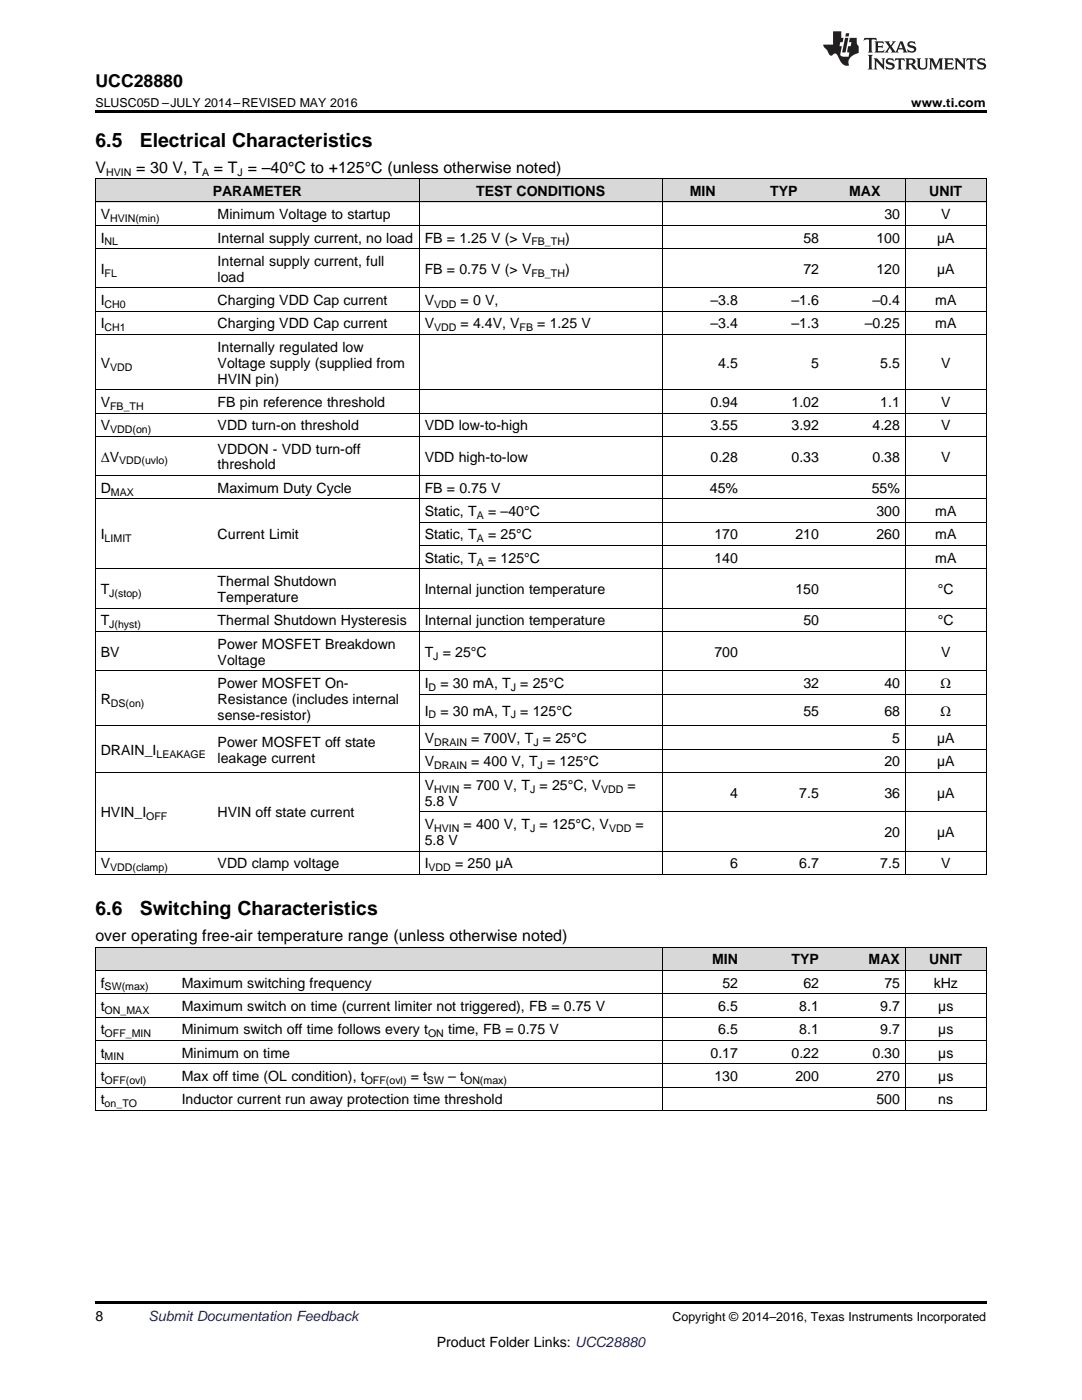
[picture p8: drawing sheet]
<svg xmlns="http://www.w3.org/2000/svg" width="216mm" height="279mm" viewBox="0 0 216 279" stroke-linecap="round" stroke-linejoin="round" font-family="sans-serif">
<defs><g id="words">
<g font-size="3.9">
<text x="19" y="29.3">6.5</text>
<text x="27.9" y="29.3">Electrical Characteristics</text>
<text x="19" y="182.6">6.6</text>
<text x="27.9" y="182.6">Switching Characteristics</text>
</g>
<text font-size="3.5" x="19" y="17.3">UCC28880</text>
<g font-size="3.2">
<text x="19" y="34.4">V</text>
<text x="27.2" y="34.4">= 30 V, T</text>
<text x="42.7" y="34.4">= T = –40°C to +125°C (unless otherwise noted)</text>
<text x="19" y="187.8">over operating free-air temperature range (unless otherwise noted)</text>
</g>
<g font-size="2.8">
<text x="42.4" y="39.1">PARAMETER</text>
<text x="95" y="39.1">TEST CONDITIONS</text>
<text x="137.7" y="39.1">MIN</text>
<text x="153.7" y="39.1">TYP</text>
<text x="169.4" y="39.1">MAX</text>
<text x="185.4" y="39.1">UNIT</text>
<text x="20.1" y="43.7">V</text>
<text x="43.4" y="43.7">Minimum Voltage to startup</text>
<text x="176.5" y="43.7">30</text>
<text x="187.8" y="43.7">V</text>
<text x="20.1" y="48.4">I</text>
<text x="43.4" y="48.4">Internal supply current, no load</text>
<text x="43.4" y="53.1">Internal supply current, full</text>
<text x="84.7" y="48.4">FB = 1.25 V (&gt; V</text>
<text x="112.7" y="48.4">)</text>
<text x="160.3" y="48.4">58</text>
<text x="174.9" y="48.4">100</text>
<text x="187" y="48.4">µA</text>
<text x="20.1" y="54.6">I</text>
<text x="43.4" y="56.2">load</text>
<text x="84.7" y="54.6">FB = 0.75 V (&gt; V</text>
<text x="112.7" y="54.6">)</text>
<text x="160.3" y="54.6">72</text>
<text x="174.9" y="54.6">120</text>
<text x="187" y="54.6">µA</text>
<text x="20.1" y="60.9">I</text>
<text x="20.1" y="65.5">I</text>
<text x="43.4" y="60.9">Charging VDD Cap current</text>
<text x="43.4" y="65.5">Charging VDD Cap current</text>
<text x="84.7" y="60.9">V</text>
<text x="84.7" y="65.5">V</text>
<text x="91.9" y="60.9">= 0 V,</text>
<text x="91.9" y="65.5">= 4.4V, V</text>
<text x="107.2" y="65.5">= 1.25 V</text>
<text x="141.8" y="60.9">–3.8</text>
<text x="141.8" y="65.5">–3.4</text>
<text x="157.9" y="60.9">–1.6</text>
<text x="157.9" y="65.5">–1.3</text>
<text x="172.5" y="65.5">–0.25</text>
<text x="174.1" y="60.9">–0.4</text>
<text x="186.6" y="60.9">mA</text>
<text x="186.6" y="65.5">mA</text>
<text x="43.4" y="70.2">Internally regulated low</text>
<text x="20.1" y="73.4">V</text>
<text x="43.4" y="73.4">Voltage supply (supplied from</text>
<text x="43.4" y="76.6">HVIN pin)</text>
<text x="143.3" y="73.4">4.5</text>
<text x="161.9" y="73.4">5</text>
<text x="175.6" y="73.4">5.5</text>
<text x="187.8" y="73.4">V</text>
<text x="20.1" y="81.2">V</text>
<text x="43.4" y="81.2">FB pin reference threshold</text>
<text x="141.8" y="81.2">0.94</text>
<text x="157.9" y="81.2">1.02</text>
<text x="175.6" y="81.2">1.1</text>
<text x="187.8" y="81.2">V</text>
<text x="20.1" y="85.9">V</text>
<text x="43.4" y="85.9">VDD turn-on threshold</text>
<text x="84.7" y="85.9">VDD low-to-high</text>
<text x="141.8" y="85.9">3.55</text>
<text x="157.9" y="85.9">3.92</text>
<text x="174.1" y="85.9">4.28</text>
<text x="187.8" y="85.9">V</text>
<text x="20.1" y="92.1">ΔV</text>
<text x="43.4" y="90.5">VDDON - VDD turn-off</text>
<text x="43.4" y="93.7">threshold</text>
<text x="84.7" y="92.1">VDD high-to-low</text>
<text x="141.8" y="92.1">0.28</text>
<text x="157.9" y="92.1">0.33</text>
<text x="174.1" y="92.1">0.38</text>
<text x="187.8" y="92.1">V</text>
<text x="20.1" y="98.4">D</text>
<text x="43.4" y="98.4">Maximum Duty Cycle</text>
<text x="84.7" y="98.4">FB = 0.75 V</text>
<text x="141.6" y="98.4">45%</text>
<text x="174" y="98.4">55%</text>
<text x="20.1" y="107.7">I</text>
<text x="43.4" y="107.7">Current Limit</text>
<text x="84.7" y="103">Static, T</text>
<text x="84.7" y="107.7">Static, T</text>
<text x="97.4" y="103">= –40°C</text>
<text x="97.4" y="107.7">= 25°C</text>
<text x="142.6" y="107.7">170</text>
<text x="158.7" y="107.7">210</text>
<text x="174.9" y="103">300</text>
<text x="174.9" y="107.7">260</text>
<text x="186.6" y="103">mA</text>
<text x="186.6" y="107.7">mA</text>
<text x="84.7" y="112.3">Static, T</text>
<text x="97.4" y="112.3">= 125°C</text>
<text x="142.6" y="112.3">140</text>
<text x="186.6" y="112.3">mA</text>
<text x="20.1" y="118.6">T</text>
<text x="43.4" y="117">Thermal Shutdown</text>
<text x="84.7" y="118.6">Internal junction temperature</text>
<text x="158.7" y="118.6">150</text>
<text x="187.1" y="118.6">°C</text>
<text x="20.1" y="124.8">T</text>
<text x="43.4" y="120.2">Temperature</text>
<text x="43.4" y="124.8">Thermal Shutdown Hysteresis</text>
<text x="84.7" y="124.8">Internal junction temperature</text>
<text x="160.3" y="124.8">50</text>
<text x="187.1" y="124.8">°C</text>
<text x="20.1" y="131.1">BV</text>
<text x="43.4" y="129.5">Power MOSFET Breakdown</text>
<text x="84.7" y="131.1">T = 25°C</text>
<text x="142.6" y="131.1">700</text>
<text x="187.8" y="131.1">V</text>
<text x="43.4" y="132.6">Voltage</text>
<text x="43.4" y="137.3">Power MOSFET On-</text>
<text x="84.7" y="137.3">I</text>
<text x="87.9" y="137.3">= 30 mA, T = 25°C</text>
<text x="160.3" y="137.3">32</text>
<text x="176.5" y="137.3">40</text>
<text x="187.7" y="137.3">Ω</text>
<text x="20.1" y="140.5">R</text>
<text x="43.4" y="140.5">Resistance (includes internal</text>
<text x="43.4" y="143.7">sense-resistor)</text>
<text x="84.7" y="142.8">I</text>
<text x="87.9" y="142.8">= 30 mA, T = 125°C</text>
<text x="160.3" y="142.8">55</text>
<text x="176.5" y="142.8">68</text>
<text x="187.7" y="142.8">Ω</text>
<text x="43.4" y="149">Power MOSFET off state</text>
<text x="84.7" y="148.3">V</text>
<text x="94" y="148.3">= 700V, T = 25°C</text>
<text x="178" y="148.3">5</text>
<text x="187" y="148.3">µA</text>
<text x="20.1" y="150.6">DRAIN_I</text>
<text x="43.4" y="152.2">leakage current</text>
<text x="84.7" y="153">V</text>
<text x="94" y="153">= 400 V, T = 125°C</text>
<text x="176.5" y="153">20</text>
<text x="187" y="153">µA</text>
<text x="84.7" y="157.6">V</text>
<text x="84.7" y="160.8">5.8 V</text>
<text x="92.5" y="157.6">= 700 V, T = 25°C, V</text>
<text x="125.2" y="157.6">=</text>
<text x="145.7" y="159.2">4</text>
<text x="159.5" y="159.2">7.5</text>
<text x="176.5" y="159.2">36</text>
<text x="187" y="159.2">µA</text>
<text x="20.1" y="163.1">HVIN_I</text>
<text x="43.4" y="163.1">HVIN off state current</text>
<text x="84.7" y="165.5">V</text>
<text x="92.5" y="165.5">= 400 V, T = 125°C, V</text>
<text x="126.8" y="165.5">=</text>
<text x="176.5" y="167">20</text>
<text x="187" y="167">µA</text>
<text x="20.1" y="173.3">V</text>
<text x="43.4" y="173.3">VDD clamp voltage</text>
<text x="84.7" y="168.6">5.8 V</text>
<text x="84.7" y="173.3">I</text>
<text x="90.8" y="173.3">= 250 µA</text>
<text x="145.7" y="173.3">6</text>
<text x="159.5" y="173.3">6.7</text>
<text x="175.6" y="173.3">7.5</text>
<text x="187.8" y="173.3">V</text>
<text x="20.1" y="197.1">f</text>
<text x="36.3" y="197.1">Maximum switching frequency</text>
<text x="142.1" y="192.4">MIN</text>
<text x="144.1" y="197.1">52</text>
<text x="157.9" y="192.4">TYP</text>
<text x="160.3" y="197.1">62</text>
<text x="173.3" y="192.4">MAX</text>
<text x="176.5" y="197.1">75</text>
<text x="185.4" y="192.4">UNIT</text>
<text x="186.3" y="197.1">kHz</text>
<text x="20.1" y="201.8">t</text>
<text x="36.3" y="201.8">Maximum switch on time (current limiter not triggered), FB = 0.75 V</text>
<text x="143.3" y="201.8">6.5</text>
<text x="159.5" y="201.8">8.1</text>
<text x="175.6" y="201.8">9.7</text>
<text x="187.2" y="201.8">µs</text>
<text x="20.1" y="206.4">t</text>
<text x="36.3" y="206.4">Minimum switch off time follows every t</text>
<text x="89.4" y="206.4">time, FB = 0.75 V</text>
<text x="143.3" y="206.4">6.5</text>
<text x="159.5" y="206.4">8.1</text>
<text x="175.6" y="206.4">9.7</text>
<text x="187.2" y="206.4">µs</text>
<text x="20.1" y="211.1">t</text>
<text x="20.1" y="215.7">t</text>
<text x="36.3" y="211.1">Minimum on time</text>
<text x="36.3" y="215.7">Max off time (OL condition), t</text>
<text x="82" y="215.7">= t</text>
<text x="89.4" y="215.7">– t</text>
<text x="141.8" y="211.1">0.17</text>
<text x="142.6" y="215.7">130</text>
<text x="157.9" y="211.1">0.22</text>
<text x="158.7" y="215.7">200</text>
<text x="174.1" y="211.1">0.30</text>
<text x="174.9" y="215.7">270</text>
<text x="187.2" y="211.1">µs</text>
<text x="187.2" y="215.7">µs</text>
<text x="20.1" y="220.4">t</text>
<text x="36.3" y="220.4">Inductor current run away protection time threshold</text>
<text x="174.9" y="220.4">500</text>
<text x="187.2" y="220.4">ns</text>
<text x="19" y="263.6">8</text>
<text x="87.1" y="268.9">Product Folder Links: UCC28880</text>
</g>
<text font-size="2.8" fill="#0000c8" x="29.6" y="263.6">Submit Documentation Feedback</text>
<g font-size="2.5">
<text x="19" y="21.4">SLUSC05D –JULY 2014–REVISED MAY 2016</text>
<text x="181.8" y="21.4">www.ti.com</text>
<text x="134.2" y="263.6">Copyright © 2014–2016, Texas Instruments Incorporated</text>
</g>
<g font-size="2.1">
<text x="21.2" y="35.1">HVIN</text>
<text x="40.3" y="35.1">A</text>
<text x="47.4" y="35.1">J</text>
<text x="22" y="44.3">HVIN(min)</text>
<text x="20.9" y="49">NL</text>
<text x="106" y="49">FB_TH</text>
<text x="20.9" y="55.2">FL</text>
<text x="106" y="55.2">FB_TH</text>
<text x="20.9" y="61.5">CH0</text>
<text x="86.6" y="61.5">VDD</text>
<text x="20.9" y="66.1">CH1</text>
<text x="86.6" y="66.1">VDD</text>
<text x="103.7" y="66.1">FB</text>
<text x="22" y="73.9">VDD</text>
<text x="22" y="81.8">FB_TH</text>
<text x="22" y="86.4">VDD(on)</text>
<text x="23.8" y="92.7">VDD(uvlo)</text>
<text x="22.1" y="98.9">MAX</text>
<text x="95.1" y="103.6">A</text>
<text x="20.9" y="108.2">LIMIT</text>
<text x="95.1" y="108.2">A</text>
<text x="95.1" y="112.9">A</text>
<text x="21.8" y="119.1">J(stop)</text>
<text x="21.8" y="125.4">J(hyst)</text>
<text x="86.4" y="131.6">J</text>
<text x="85.5" y="137.9">D</text>
<text x="101.9" y="137.9">J</text>
<text x="22.1" y="141">DS(on)</text>
<text x="85.5" y="143.4">D</text>
<text x="101.9" y="143.4">J</text>
<text x="86.6" y="148.9">DRAIN</text>
<text x="106.4" y="148.9">J</text>
<text x="31.2" y="151.2">LEAKAGE</text>
<text x="86.6" y="153.5">DRAIN</text>
<text x="107.3" y="153.5">J</text>
<text x="86.6" y="158.2">HVIN</text>
<text x="105.8" y="158.2">J</text>
<text x="119.9" y="158.2">VDD</text>
<text x="29.2" y="163.7">OFF</text>
<text x="86.6" y="166">HVIN</text>
<text x="105.8" y="166">J</text>
<text x="121.5" y="166">VDD</text>
<text x="22" y="173.8">VDD(clamp)</text>
<text x="85.5" y="173.8">VDD</text>
<text x="20.9" y="197.7">SW(max)</text>
<text x="20.9" y="202.3">ON_MAX</text>
<text x="20.9" y="207">OFF_MIN</text>
<text x="85.4" y="207">ON</text>
<text x="20.9" y="211.6">MIN</text>
<text x="20.9" y="216.3">OFF(ovl)</text>
<text x="20.9" y="220.9">on_TO</text>
<text x="72.8" y="216.3">OFF(ovl)</text>
<text x="85.2" y="216.3">SW</text>
<text x="92.6" y="216.3">ON(max)</text>
</g>
</g></defs>
<g fill="#d8d8d8">
<path d="M19 189.1h16.2v4.6h-16.2z"/>
<path d="M35.2 189.1h48.5v4.6h-48.5z"/>
<path d="M83.7 189.1h48.5v4.6h-48.5z"/>
<path d="M132.2 189.1h16.1v4.6h-16.1z"/>
<path d="M148.3 189.1h16.2v4.6h-16.2z"/>
<path d="M164.5 189.1h16.2v4.6h-16.2z"/>
<path d="M180.7 189.1h16.1v4.6h-16.1z"/>
<path d="M19 35.7h23.4v4.7h-23.4z"/>
<path d="M42.4 35.7h41.3v4.7h-41.3z"/>
<path d="M83.7 35.7h48.5v4.7h-48.5z"/>
<path d="M132.2 35.7h16.1v4.7h-16.1z"/>
<path d="M148.3 35.7h16.2v4.7h-16.2z"/>
<path d="M164.5 35.7h16.2v4.7h-16.2z"/>
<path d="M180.7 35.7h16.1v4.7h-16.1z"/>
</g>
<path d="M19 22h177.8v.5h-177.8zM19 174.5l.2 .1zM83.6 174.5l.1 .1zM132.1 174.5l.1 .1zM180.6 174.5l.1 .1zM196.7 174.5l.1 .1zM19 221.6l.2 .1zM83.6 221.6l.1 .1zM132.1 221.6l.1 .1zM180.6 221.6l.1 .1zM196.7 221.6l.1 .1zM19 259.7h177.8v.5h-177.8z" fill="#000"/>
<g fill="none" stroke="#000" stroke-width=".2">
<path d="M19 35.6h177.8M19.1 35.7v138.9M83.6 35.7v138.9M132.1 35.7v138.9M180.6 35.7v138.9M196.8 35.7v138.9M19 57.4h177.8M19 49.6h177.8M19 45h177.8M19 40.3h177.8M19 77.8h177.8M19 66.8h177.8"/>
<path d="M19 62.1h177.8M19 99.6h177.8M19 94.9h177.8M19 87.1h177.8M19 82.4h177.8M19 113.5h177.8M83.7 108.9h113.1M83.7 104.2h113.1M19 133.9h177.8M19 126h177.8M19 121.4h177.8M83.7 138.5h113.1"/>
<path d="M19 154.2h177.8M19 144.9h177.8M83.7 149.5h113.1M19 174.5h177.8M19 169.8h177.8M83.7 162h113.1M19 198.3h177.8M19 193.7h177.8M19 189h177.8M19.1 189v32.7M132.1 189v32.7M180.6 189v32.7"/>
<path d="M196.8 189v32.7M19 216.9h177.8M19 212.3h177.8M19 207.6h177.8M19 203h177.8M19 221.6h177.8"/>
</g>
<g fill="#231f20">
<path d="M172.5 7.6l-.1 .5 .4-.2h.6v.1v2.1l-.2 .4h.9l-.2-.4v-2.1l.1-.1h.5l.5 .2-.2-.5zM174.5 8.3l.2 .3v1.5l-.2 .4h1.8l.2-.6a1.04 1.04 0 0 1-1.3 .2v-.7h.6l.3 .2v-.6l-.3 .2h-.6v-.6l.8-.1 .4 .3-.2-.5zM176.5 8.3l.9 1.1-.9 1.1h.8l-.2-.2 .4-.7 .5 .7-.2 .2h1.5l-.2-.2 .2-.4h.9l.1 .4-.2 .2h1l-.3-.3-.7-1.9h-.5l-.9 2-.8-1 .9-1h-.8l.1 .3-.4 .5-.3-.6 .1-.2zM179.7 8.6l.4 1h-.7zM181.3 8.4a.63 .63 0 0 0-.2 .7 .63 .63 0 0 0 .6 .4l.6 .2 .1 .2a.75 .75 0 0 1-.7 .4 .75 .75 0 0 1-.6-.5l.1 .7 .1-.1a1.11 1.11 0 0 0 1.5-.6 1.13 1.13 0 0 0-1.2-.8l-.1-.4a1.04 1.04 0 0 1 1.2 .2l-.2-.5-.2 .1-.4-.2zM173.2 10.9l.2 .4v2.2l-.2 .4h1l-.3-.4v-2.2l.3-.4zM174.3 11.6l.3 .4v1.5l-.3 .4h.8l-.2-.4v-1.3l1.5 1.7v-1.9l.2-.4h-.7l.2 .4v.9l-1.1-1.3zM177 11.8a.62 .62 0 0 0-.2 .7 .62 .62 0 0 0 .6 .4l.6 .1 .1 .3a.76 .76 0 0 1-.7 .3 .76 .76 0 0 1-.7-.4l.2 .7 .1-.1a1.11 1.11 0 0 0 1.5-.6 1.13 1.13 0 0 0-1.2-.8l-.1-.4a1.04 1.04 0 0 1 1.2 .2l-.2-.6-.2 .1-.5-.1zM178.7 11.6l-.2 .6a.61 .61 0 0 1 .8-.3v1.6l-.2 .4h.9l-.2-.4v-1.6a.63 .63 0 0 1 .7 .3l-.1-.6zM180.6 11.6l.3 .4v1.5l-.3 .4h1l-.2-.2-.1-.8 .6 .2a.76 .76 0 0 0 1.2 .7l-1-1a.58 .58 0 0 0 .6-.5 .58 .58 0 0 0-.5-.6zM181.4 11.9h.1a.45 .45 0 0 1 .5 .1 .45 .45 0 0 1 .1 .5l-.8 .2zM182.9 11.6l.2 .2a2.17 2.17 0 0 0 .3 1.9 .99 .99 0 0 0 1.6-.6v-1.1l.2-.4h-.7l.2 .2a1.92 1.92 0 0 1-.2 1.8 .6 .6 0 0 1-.9-.5v-1.1l.2-.4zM185.4 11.6l.2 .4v1.5l-.2 .4h.7l-.2-.4v-1.4l.8 1.8 .8-1.8v1.4l-.2 .4h.9l-.2-.4v-1.5l.2-.4h-.8l-.6 1.5-.6-1.5zM188.4 11.6l.2 .4v1.5l-.2 .4h1.8l.1-.6a1.04 1.04 0 0 1-1.2 .1v-.6h.5l.4 .2v-.6l-.4 .2h-.5v-.7h.8l.3 .3-.1-.6zM190.5 11.6l.2 .4v1.5l-.2 .4h.7l-.2-.4v-1.3l1.5 1.7v-1.9l.2-.4h-.7l.2 .4v.9l-1.1-1.3zM192.9 11.6l-.1 .6a.61 .61 0 0 1 .7-.3l.1 1.6-.3 .4h1l-.3-.4 .1-1.6a.63 .63 0 0 1 .7 .3l-.1-.6zM195.2 11.8a.62 .62 0 0 0-.2 .7 .62 .62 0 0 0 .6 .4l.6 .1 .1 .3a.76 .76 0 0 1-.7 .3 .76 .76 0 0 1-.6-.4l.1 .7 .1-.1a1.11 1.11 0 0 0 1.6-.6 1.13 1.13 0 0 0-1.3-.8l-.1-.4a1.04 1.04 0 0 1 1.2 .2l-.1-.6-.2 .1-.5-.1z"/>
<path d="M166.2 6.3v2.6h-1.9v.4l.8 .9a.91 .91 0 0 0 1 .8 .56 .56 0 0 1 .5-.3 .56 .56 0 0 1 .5 .3l.4 .8a1.53 1.53 0 0 0 1.9 1.2 1.54 1.54 0 0 1 1-2.1l.9-.3v-1.4a1.52 1.52 0 0 1-.4-1.6h-1.3l-.2 .8h.5l-.2 .8h-.5l-.1 1v.2l.4 .1-.2 .8a1.93 1.93 0 0 1-1.6-.3l.3-1.8h-.5l.2-.8h.4l.2-.8h-.4v-1.3zM168.6 7.6l-.6 2.9h.7l.6-2.9zM168.8 6.6l-.1 .7h.6l.2-.7z"/>
</g>
<use href="#words"/>
</svg>
